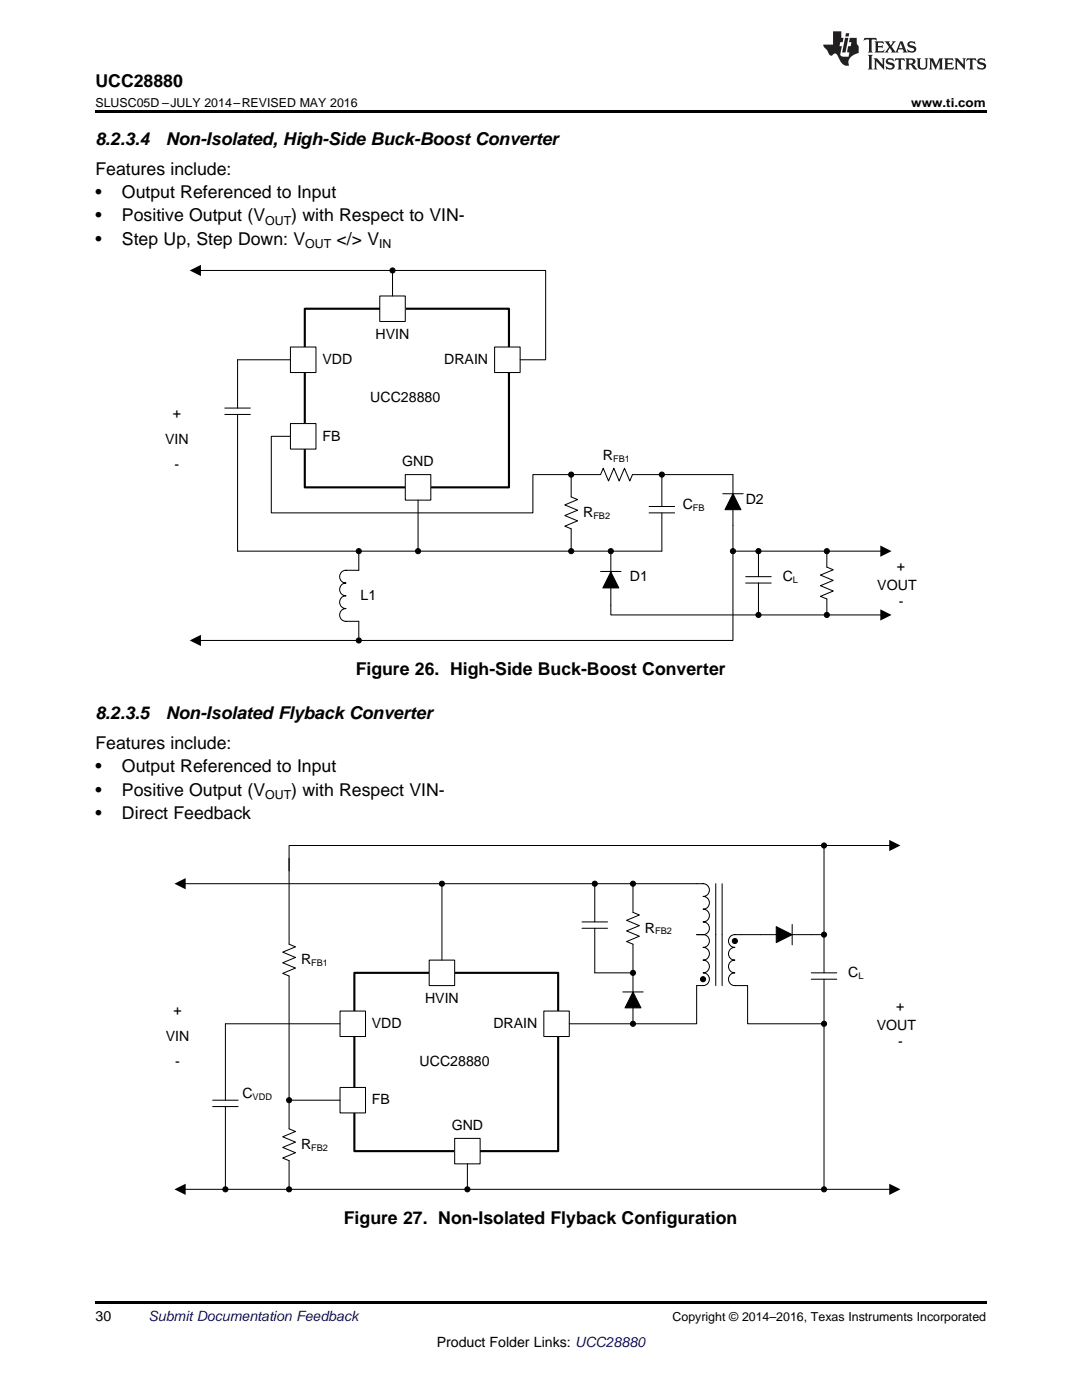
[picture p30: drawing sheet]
<svg xmlns="http://www.w3.org/2000/svg" width="216mm" height="279mm" viewBox="0 0 216 279" stroke-linecap="round" stroke-linejoin="round" font-family="sans-serif">
<defs><g id="words">
<g font-size="3.5">
<text x="19" y="17.3">UCC28880</text>
<text x="19" y="28.9">8.2.3.4</text>
<text x="33.1" y="28.9">Non-Isolated, High-Side Buck-Boost Converter</text>
<text x="19" y="34.9">Features include:</text>
<text x="19" y="39.5">•</text>
<text x="24.3" y="39.5">Output Referenced to Input</text>
<text x="19" y="44.2">•</text>
<text x="24.3" y="44.2">Positive Output (V</text>
<text x="58.1" y="44.2">) with Respect to VIN-</text>
<text x="19" y="48.9">•</text>
<text x="24.3" y="48.9">Step Up, Step Down: V</text>
<text x="67.2" y="48.9">&lt;/&gt; V</text>
<text x="71" y="134.8">Figure 26. High-Side Buck-Boost Converter</text>
<text x="19" y="143.5">8.2.3.5</text>
<text x="33.1" y="143.5">Non-Isolated Flyback Converter</text>
<text x="19" y="149.5">Features include:</text>
<text x="19" y="154.2">•</text>
<text x="24.3" y="154.2">Output Referenced to Input</text>
<text x="19" y="158.8">•</text>
<text x="24.3" y="158.8">Positive Output (V</text>
<text x="58.1" y="158.8">) with Respect VIN-</text>
<text x="19" y="163.5">•</text>
<text x="24.3" y="163.5">Direct Feedback</text>
<text x="68.6" y="244.3">Figure 27. Non-Isolated Flyback Configuration</text>
</g>
<g font-size="2.8">
<text x="74.9" y="67.6">HVIN</text>
<text x="64.3" y="72.6">VDD</text>
<text x="88.6" y="72.6">DRAIN</text>
<text x="34.5" y="83.5">+</text>
<text x="73.9" y="80.3">UCC28880</text>
<text x="33" y="88.6">VIN</text>
<text x="64.3" y="87.9">FB</text>
<text x="34.8" y="93.7">-</text>
<text x="80.3" y="93">GND</text>
<text x="120.3" y="91.8">R</text>
<text x="136.2" y="101.7">C</text>
<text x="148.8" y="100.7">D2</text>
<text x="116.4" y="103.2">R</text>
<text x="71.9" y="119.8">L1</text>
<text x="125.7" y="115.9">D1</text>
<text x="156.2" y="115.9">C</text>
<text x="175.1" y="117.8">VOUT</text>
<text x="179" y="114">+</text>
<text x="179.3" y="121">-</text>
<text x="128.7" y="186.1">R</text>
<text x="60.1" y="192.5">R</text>
<text x="169.2" y="194.9">C</text>
<text x="34.6" y="202.6">+</text>
<text x="84.8" y="200.1">HVIN</text>
<text x="178.8" y="201.7">+</text>
<text x="33.1" y="207.7">VIN</text>
<text x="74.2" y="205.2">VDD</text>
<text x="98.5" y="205.2">DRAIN</text>
<text x="174.9" y="205.5">VOUT</text>
<text x="179.2" y="208.7">-</text>
<text x="35" y="212.8">-</text>
<text x="83.7" y="212.8">UCC28880</text>
<text x="48.4" y="219.1">C</text>
<text x="74.2" y="220.4">FB</text>
<text x="90.1" y="225.5">GND</text>
<text x="60.1" y="229.3">R</text>
<text x="19" y="263.6">30</text>
<text x="87.1" y="268.9">Product Folder Links: UCC28880</text>
</g>
<text font-size="2.8" fill="#0000c8" x="29.6" y="263.6">Submit Documentation Feedback</text>
<g font-size="2.5">
<text x="19" y="21.4">SLUSC05D –JULY 2014–REVISED MAY 2016</text>
<text x="181.8" y="21.4">www.ti.com</text>
<text x="52.9" y="44.9">OUT</text>
<text x="60.9" y="49.6">OUT</text>
<text x="75.6" y="49.6">IN</text>
<text x="52.9" y="159.5">OUT</text>
<text x="134.2" y="263.6">Copyright © 2014–2016, Texas Instruments Incorporated</text>
</g>
<g font-size="1.8">
<text x="122.4" y="92.2">FB1</text>
<text x="118.4" y="103.6">FB2</text>
<text x="138.3" y="102.1">FB</text>
<text x="158.2" y="116.3">L</text>
<text x="130.7" y="186.5">FB2</text>
<text x="62.1" y="192.8">FB1</text>
<text x="171.3" y="195.3">L</text>
<text x="50.4" y="219.5">VDD</text>
<text x="62.1" y="229.7">FB2</text>
</g>
</g></defs>
<path d="M19 259.7h177.8v.5h-177.8z" fill="#000"/>
<path d="M70.7 194.2h40.7v35.5h-40.7z" fill="none" stroke="#000" stroke-width=".42"/>
<path d="M85.6 191.6h5.1v5.1h-5.1z" fill-rule="evenodd" fill="#fff"/>
<path d="M85.6 191.6h5.1v5.1h-5.1z" fill="none" stroke="#000" stroke-width=".2"/>
<path d="M67.8 201.8h5.1v5.1h-5.1z" fill-rule="evenodd" fill="#fff"/>
<path d="M67.8 201.8h5.1v5.1h-5.1z" fill="none" stroke="#000" stroke-width=".2"/>
<path d="M67.8 217h5.1v5.1h-5.1z" fill-rule="evenodd" fill="#fff"/>
<path d="M67.8 217h5.1v5.1h-5.1z" fill="none" stroke="#000" stroke-width=".2"/>
<path d="M90.7 227.2h5.1v5.1h-5.1z" fill-rule="evenodd" fill="#fff"/>
<path d="M90.7 227.2h5.1v5.1h-5.1z" fill="none" stroke="#000" stroke-width=".2"/>
<path d="M108.5 201.8h5.1v5.1h-5.1z" fill-rule="evenodd" fill="#fff"/>
<g fill="none" stroke="#000" stroke-width=".2">
<path d="M36.8 176.4h103.5a1.27 1.27 0 0 1 1.3 1.2 1.27 1.27 0 0 1-1.3 1.3 1.27 1.27 0 0 1 1.3 1.3 1.27 1.27 0 0 1-1.3 1.2 1.27 1.27 0 0 1 1.3 1.3 1.27 1.27 0 0 1-1.3 1.3 1.27 1.27 0 0 1 1.3 1.3 1.27 1.27 0 0 1-1.3 1.2M57.7 171.3v17.1l1.3 .6-2.6 1 2.6 1.1-2.6 1 2.6 1.1-2.6 1.1 1.3 .5v30.5l1.3 .5-2.6 1.1 2.6 1-2.6 1.1 2.6 1.1-2.6 1 1.3 .5v5.8M88.2 176.4v15.2M118.7 176.4v7.6M126.3 176.4v5.7l1.3 .5-2.6 1.1 2.6 1-2.6 1.1 2.6 1-2.6 1.1 1.3 .5v15.9M142.8 176.4v20.3M144.1 176.4v20.3M164.4 168.7h-106.7v5.1M164.4 168.7h13.3M164.4 168.7v25.5M116.1 185.3h5.1M116.1 184h5.1"/>
<path d="M118.7 185.3v8.9h7.6M124.3 198h4M126.3 198l1.6 3.1h-3.2zM139 186.5h1.3M140.3 186.5a1.27 1.27 0 0 1 1.3 1.3 1.27 1.27 0 0 1-1.3 1.3 1.27 1.27 0 0 1 1.3 1.2 1.27 1.27 0 0 1-1.3 1.3 1.27 1.27 0 0 1 1.3 1.3 1.27 1.27 0 0 1-1.3 1.3 1.27 1.27 0 0 1 1.3 1.2 1.27 1.27 0 0 1-1.3 1.3h-1.3v7.6h-12.7M154.9 184.9l3.2 1.6-3.2 1.6zM158.1 184.5v4.1M161.9 195.4h5.1M161.9 194.2h5.1M164.4 186.5h-17.8a1.27 1.27 0 0 0-1.2 1.3 1.27 1.27 0 0 0 1.2 1.3 1.27 1.27 0 0 0-1.2 1.2 1.27 1.27 0 0 0 1.2 1.3 1.27 1.27 0 0 0-1.2 1.3 1.27 1.27 0 0 0 1.2 1.3 1.27 1.27 0 0 0-1.2 1.2 1.27 1.27 0 0 0 1.2 1.3h2.6v7.6h15.2M164.4 195.4v42M42.4 219.6h5.1"/>
<path d="M57.7 219.6h10.1M67.8 204.3h-22.8v15.3M108.5 201.8h5.1v5.1h-5.1zM113.6 204.3h12.7M36.8 237.4h140.9M42.4 220.8h5.1M45 220.8v16.6M93.3 232.3v5.1"/>
<circle cx="88.2" cy="176.4" r=".51"/>
<circle cx="118.7" cy="176.4" r=".51"/>
<circle cx="126.3" cy="176.4" r=".51"/>
<circle cx="164.4" cy="168.7" r=".51"/>
<circle cx="126.3" cy="194.2" r=".51"/>
<circle cx="140.3" cy="195.4" r=".51"/>
<circle cx="146.6" cy="187.8" r=".51"/>
<circle cx="164.4" cy="186.5" r=".51"/>
<circle cx="57.7" cy="219.6" r=".51"/>
<circle cx="126.3" cy="204.3" r=".51"/>
<circle cx="164.4" cy="204.3" r=".51"/>
<circle cx="45" cy="237.4" r=".51"/>
<circle cx="57.7" cy="237.4" r=".51"/>
<circle cx="93.3" cy="237.4" r=".51"/>
<circle cx="164.4" cy="237.4" r=".51"/>
</g>
<g fill="#000">
<path d="M34.8 176.4l2.2-1.2v2.3zM177.4 167.6l2.3 1.1-2.3 1.2zM34.8 237.4l2.2-1.2v2.3zM177.4 236.2l2.3 1.2-2.3 1.1z"/>
<path d="M154.9 184.9l3.2 1.6-3.2 1.6z" fill-rule="evenodd"/>
<path d="M126.3 198l1.6 3.1h-3.2z" fill-rule="evenodd"/>
<circle cx="88.2" cy="176.4" r=".51"/>
<circle cx="118.7" cy="176.4" r=".51"/>
<circle cx="126.3" cy="176.4" r=".51"/>
<circle cx="164.4" cy="168.7" r=".51"/>
<circle cx="126.3" cy="194.2" r=".51"/>
<circle cx="140.3" cy="195.4" r=".51"/>
<circle cx="146.6" cy="187.8" r=".51"/>
<circle cx="164.4" cy="186.5" r=".51"/>
<circle cx="57.7" cy="219.6" r=".51"/>
<circle cx="126.3" cy="204.3" r=".51"/>
<circle cx="164.4" cy="204.3" r=".51"/>
<circle cx="45" cy="237.4" r=".51"/>
<circle cx="57.7" cy="237.4" r=".51"/>
<circle cx="93.3" cy="237.4" r=".51"/>
<circle cx="164.4" cy="237.4" r=".51"/>
</g>
<path d="M60.8 61.6h40.8v35.7h-40.8z" fill="none" stroke="#000" stroke-width=".42"/>
<path d="M75.8 59.1h5.1v5.1h-5.1z" fill-rule="evenodd" fill="#fff"/>
<path d="M75.8 59.1h5.1v5.1h-5.1z" fill="none" stroke="#000" stroke-width=".2"/>
<path d="M58 69.3h5v5h-5z" fill-rule="evenodd" fill="#fff"/>
<path d="M58 69.3h5v5h-5z" fill="none" stroke="#000" stroke-width=".2"/>
<path d="M58 84.5h5v5.1h-5z" fill-rule="evenodd" fill="#fff"/>
<path d="M58 84.5h5v5.1h-5z" fill="none" stroke="#000" stroke-width=".2"/>
<path d="M80.9 94.7h5.1v5.1h-5.1z" fill-rule="evenodd" fill="#fff"/>
<path d="M80.9 94.7h5.1v5.1h-5.1z" fill="none" stroke="#000" stroke-width=".2"/>
<path d="M98.7 69.3h5.1v5h-5.1z" fill-rule="evenodd" fill="#fff"/>
<g fill="none" stroke="#000" stroke-width=".2">
<path d="M39.8 54h38.5M78.3 54h30.6v17.8h-5.1M78.3 54v5.1M58 71.8h-10.6v9.6M98.7 69.3h5.1v5h-5.1zM44.9 82.7h5.1M44.9 81.4h5.1M47.4 82.7v27.3h84.7v-7.6M58 87.1h-3.9v15.3h52.2v-7.7h7.7M83.4 99.8v10.2M114 94.7v4.5l1.2 .5-2.5 1.1 2.5 1-2.5 1.1 2.5 1-2.5 1.1 1.3 .5v4.5M114 94.7h5.8l.6-1.3 1 2.6 1.1-2.6 1 2.6 1.1-2.6 1.1 2.6 .5-1.3h20.1v15.3"/>
<path d="M132.1 94.7v6.4M144.2 98.5h4.1M146.3 98.5l1.5 3.2h-3.1zM71.6 110v3.8h-2.6a1.27 1.27 0 0 0-1.2 1.3 1.27 1.27 0 0 0 1.2 1.3 1.27 1.27 0 0 0-1.2 1.2 1.27 1.27 0 0 0 1.2 1.3 1.27 1.27 0 0 0-1.2 1.3 1.27 1.27 0 0 0 1.2 1.3 1.27 1.27 0 0 0-1.2 1.2 1.27 1.27 0 0 0 1.2 1.3h2.6v3.8M119.8 114.1h4.1M121.9 114.2l1.6 3.1h-3.2zM121.9 110v12.7h29.4M129.5 102.4h5.1M129.5 101.1h5.1M146.3 110v17.8h-74.7M146.3 110h29.6M148.8 116.4h5.1"/>
<path d="M148.8 115.1h5.1M151.3 110v5.1M151.3 116.4v6.3M165 110v3.2l1.3 .5-2.6 1.1 2.6 1-2.6 1.1 2.6 1.1-2.6 1 1.3 .5v3.2M39.8 127.8h31.8M151.3 122.7h24.6"/>
<circle cx="78.3" cy="54" r=".51"/>
<circle cx="114" cy="94.7" r=".51"/>
<circle cx="132.1" cy="94.7" r=".51"/>
<circle cx="71.6" cy="110" r=".51"/>
<circle cx="83.4" cy="110" r=".51"/>
<circle cx="114" cy="110" r=".51"/>
<circle cx="121.9" cy="110" r=".51"/>
<circle cx="146.3" cy="110" r=".51"/>
<circle cx="151.3" cy="110" r=".51"/>
<circle cx="165" cy="110" r=".51"/>
<circle cx="71.6" cy="127.8" r=".51"/>
<circle cx="151.3" cy="122.7" r=".51"/>
<circle cx="165" cy="122.7" r=".51"/>
</g>
<g fill="#000">
<path d="M37.9 54l2.2-1.1v2.2zM175.7 108.9l2.2 1.1-2.2 1.1zM37.9 127.8l2.2-1.1v2.2zM175.7 121.6l2.2 1.1-2.2 1.1z"/>
<path d="M121.9 114.2l1.6 3.1h-3.2z" fill-rule="evenodd"/>
<path d="M146.3 98.5l1.5 3.2h-3.1z" fill-rule="evenodd"/>
<circle cx="78.3" cy="54" r=".51"/>
<circle cx="114" cy="94.7" r=".51"/>
<circle cx="132.1" cy="94.7" r=".51"/>
<circle cx="71.6" cy="110" r=".51"/>
<circle cx="83.4" cy="110" r=".51"/>
<circle cx="114" cy="110" r=".51"/>
<circle cx="121.9" cy="110" r=".51"/>
<circle cx="146.3" cy="110" r=".51"/>
<circle cx="151.3" cy="110" r=".51"/>
<circle cx="165" cy="110" r=".51"/>
<circle cx="71.6" cy="127.8" r=".51"/>
<circle cx="151.3" cy="122.7" r=".51"/>
<circle cx="165" cy="122.7" r=".51"/>
</g>
<path d="M19 22h177.8v.5h-177.8z" fill="#000"/>
<g fill="#231f20">
<path d="M172.5 7.6l-.1 .5 .4-.2h.6v.1v2.1l-.2 .4h.9l-.2-.4v-2.1l.1-.1h.5l.5 .2-.2-.5zM174.5 8.3l.2 .3v1.5l-.2 .4h1.8l.2-.6a1.04 1.04 0 0 1-1.3 .2v-.7h.6l.3 .2v-.6l-.3 .2h-.6v-.6l.8-.1 .4 .3-.2-.5zM176.5 8.3l.9 1.1-.9 1.1h.8l-.2-.2 .4-.7 .5 .7-.2 .2h1.5l-.2-.2 .2-.4h.9l.1 .4-.2 .2h1l-.3-.3-.7-1.9h-.5l-.9 2-.8-1 .9-1h-.8l.1 .3-.4 .5-.3-.6 .1-.2zM179.7 8.6l.4 1h-.7zM181.3 8.4a.63 .63 0 0 0-.2 .7 .63 .63 0 0 0 .6 .4l.6 .2 .1 .2a.75 .75 0 0 1-.7 .4 .75 .75 0 0 1-.6-.5l.1 .7 .1-.1a1.11 1.11 0 0 0 1.5-.6 1.13 1.13 0 0 0-1.2-.8l-.1-.4a1.04 1.04 0 0 1 1.2 .2l-.2-.5-.2 .1-.4-.2zM173.2 10.9l.2 .4v2.2l-.2 .4h1l-.3-.4v-2.2l.3-.4zM174.3 11.6l.3 .4v1.5l-.3 .4h.8l-.2-.4v-1.3l1.5 1.7v-1.9l.2-.4h-.7l.2 .4v.9l-1.1-1.3zM177 11.8a.62 .62 0 0 0-.2 .7 .62 .62 0 0 0 .6 .4l.6 .1 .1 .3a.76 .76 0 0 1-.7 .3 .76 .76 0 0 1-.7-.4l.2 .7 .1-.1a1.11 1.11 0 0 0 1.5-.6 1.13 1.13 0 0 0-1.2-.8l-.1-.4a1.04 1.04 0 0 1 1.2 .2l-.2-.6-.2 .1-.5-.1zM178.7 11.6l-.2 .6a.61 .61 0 0 1 .8-.3v1.6l-.2 .4h.9l-.2-.4v-1.6a.63 .63 0 0 1 .7 .3l-.1-.6zM180.6 11.6l.3 .4v1.5l-.3 .4h1l-.2-.2-.1-.8 .6 .2a.76 .76 0 0 0 1.2 .7l-1-1a.58 .58 0 0 0 .6-.5 .58 .58 0 0 0-.5-.6zM181.4 11.9h.1a.45 .45 0 0 1 .5 .1 .45 .45 0 0 1 .1 .5l-.8 .2zM182.9 11.6l.2 .2a2.17 2.17 0 0 0 .3 1.9 .99 .99 0 0 0 1.6-.6v-1.1l.2-.4h-.7l.2 .2a1.92 1.92 0 0 1-.2 1.8 .6 .6 0 0 1-.9-.5v-1.1l.2-.4zM185.4 11.6l.2 .4v1.5l-.2 .4h.7l-.2-.4v-1.4l.8 1.8 .8-1.8v1.4l-.2 .4h.9l-.2-.4v-1.5l.2-.4h-.8l-.6 1.5-.6-1.5zM188.4 11.6l.2 .4v1.5l-.2 .4h1.8l.1-.6a1.04 1.04 0 0 1-1.2 .1v-.6h.5l.4 .2v-.6l-.4 .2h-.5v-.7h.8l.3 .3-.1-.6zM190.5 11.6l.2 .4v1.5l-.2 .4h.7l-.2-.4v-1.3l1.5 1.7v-1.9l.2-.4h-.7l.2 .4v.9l-1.1-1.3zM192.9 11.6l-.1 .6a.61 .61 0 0 1 .7-.3l.1 1.6-.3 .4h1l-.3-.4 .1-1.6a.63 .63 0 0 1 .7 .3l-.1-.6zM195.2 11.8a.62 .62 0 0 0-.2 .7 .62 .62 0 0 0 .6 .4l.6 .1 .1 .3a.76 .76 0 0 1-.7 .3 .76 .76 0 0 1-.6-.4l.1 .7 .1-.1a1.11 1.11 0 0 0 1.6-.6 1.13 1.13 0 0 0-1.3-.8l-.1-.4a1.04 1.04 0 0 1 1.2 .2l-.1-.6-.2 .1-.5-.1z"/>
<path d="M166.2 6.3v2.6h-1.9v.4l.8 .9a.91 .91 0 0 0 1 .8 .56 .56 0 0 1 .5-.3 .56 .56 0 0 1 .5 .3l.4 .8a1.53 1.53 0 0 0 1.9 1.2 1.54 1.54 0 0 1 1-2.1l.9-.3v-1.4a1.52 1.52 0 0 1-.4-1.6h-1.3l-.2 .8h.5l-.2 .8h-.5l-.1 1v.2l.4 .1-.2 .8a1.93 1.93 0 0 1-1.6-.3l.3-1.8h-.5l.2-.8h.4l.2-.8h-.4v-1.3zM168.6 7.6l-.6 2.9h.7l.6-2.9zM168.8 6.6l-.1 .7h.6l.2-.7z"/>
</g>
<use href="#words"/>
</svg>
